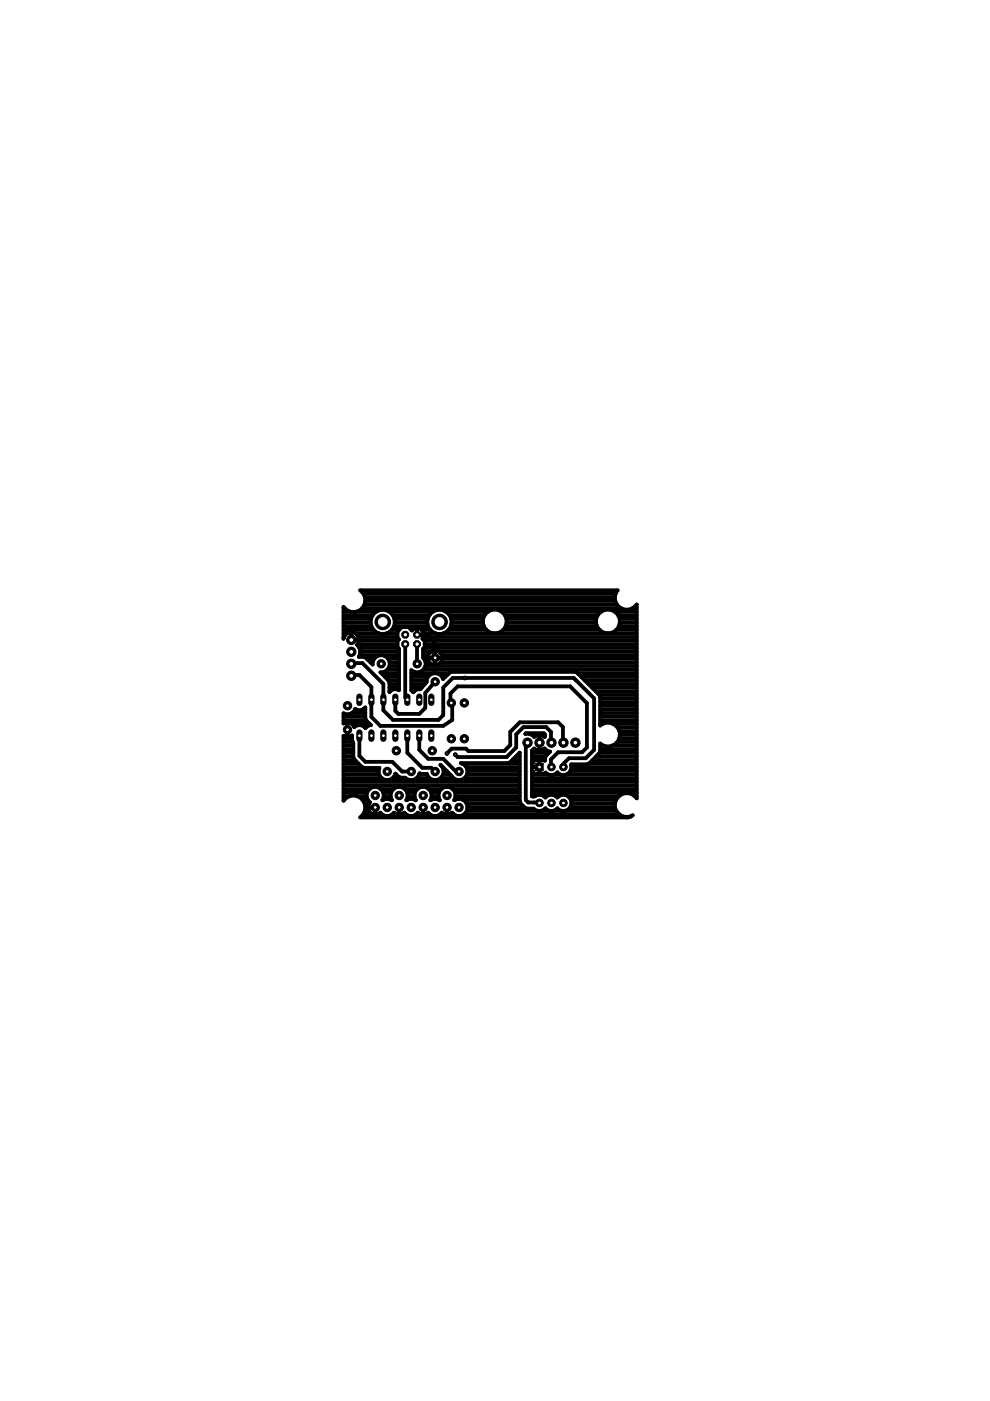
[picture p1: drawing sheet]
<svg xmlns="http://www.w3.org/2000/svg" width="210mm" height="297mm" viewBox="0 0 210 297" stroke-linecap="round" stroke-linejoin="round" font-family="sans-serif">
<g fill="none" stroke="#000" stroke-width=".8">
<path d="M72.8 134.3h.8M72.8 135.1h.1M72.8 133.5h6.4M72.8 132.8h5.9M72.8 132h5.8M72.8 131.2h5.9M72.8 130.5h6.2M72.8 129.7h1.5M72.8 128.9h.3M73.6 134.3l-.5 .4-.3 .6M73.6 134.3l.8-.3 1 .3M74.5 134v1.7h1.6"/>
<path d="M74.5 134.3h.1M74.5 135.1h.1M75.4 134.3a1.74 1.74 0 0 1 .7 1.5M75.4 134.3h4.9M75.6 129.7h4.2M75.7 136.8h.1M75.7 136.8a1.87 1.87 0 0 1 .4 2.5h1l.5 .2 1.4 1.4a1.82 1.82 0 0 1 1.8-2 1.82 1.82 0 0 1 1.8 1.9 1.82 1.82 0 0 1-2 1.7l1.8 1.8M75.8 136.6l-.1 .2M75.8 136.6h8.5M76 135.1h8.3M76.1 135.8l-.3 .8M76.1 135.8h8.2"/>
<path d="M76.2 137.4h8.2M76.2 138.9h8.4M76.4 138.1h8.2M76.8 128.9h54.8M77 125.8a2.54 2.54 0 0 1-.6 3.6 2.54 2.54 0 0 1-3.6-.7v6.7M77 125.8l-.6-.6h54.6a2.39 2.39 0 0 0-.2 3M77 125.9h53.6M77.3 128.1h53.5M77.4 126.6h53M77.4 127.4h53.1M77.8 139.7h1.6M82 134.3h2.3"/>
<path d="M82.3 139.7h2.3M82.5 129.7h9.3M83.1 133.5h1.5M83.3 130.5h7.7M83.5 132.8h7.3M83.6 131.2h7.1M83.7 132h6.9M85.9 136.6v11.3l.5 .5M87.2 133.5h.3M88.4 133.2v1.4h2.1l1.6 1.5v3.2l.1 .2M88.4 136.6v4.1M88.4 134.3h.1"/>
<path d="M88.4 133.5h.1M89.3 133.5h1.9M89.7 138.9h1.1M89.7 138.1h1.8M89.8 134.3h2.6M89.8 135.1h45.2M89.9 139.7h.8M89.9 137.4h45.1M90 135.8h45M90 136.6h45M90.7 139.5h3.1M90.8 138.9a1.56 1.56 0 0 0 .6 1.9 1.56 1.56 0 0 0 2-.3"/>
<path d="M91.4 138.2l-.6 .7M91.4 138.2l.7-.3 .9 .3M92.2 137.9v3.1M92.2 139.7h.1M92.2 138.9h.1M92.2 138.1h.1M93 138.1h42M93 138.2l.7 .7M93.7 138.9l.1 .7-.4 .9M93.7 138.9h41.3M93.8 139.7h41.2M94 134.3h41"/>
<path d="M94.5 129.7h8.9M95.1 133.5h8M95.3 130.5h7.4M95.6 132.8h7M95.7 131.2h6.7M95.7 132h6.7M104.4 134.3a2.55 2.55 0 0 1-1.6-4 2.55 2.55 0 0 1 4.2 0 2.55 2.55 0 0 1-1.6 4M106.4 129.7h21M106.7 133.5h20.4M107.1 130.5h19.6M107.2 132.8h19.4M107.4 131.2h19"/>
<path d="M107.4 132h19M128.4 134.3a2.55 2.55 0 0 1-1.6-4 2.55 2.55 0 0 1 4.2 0 2.55 2.55 0 0 1-1.6 4M130.3 129.7h4.7M130.7 133.5h4.3M130.8 128.2a2.55 2.55 0 0 0 4.2 0v41.1a2.54 2.54 0 0 0-3.5-.8 2.54 2.54 0 0 0-.8 3.5 2.54 2.54 0 0 0 3.5 .9l-1.3 .4h-56.5a2.54 2.54 0 0 0 .3-3.9 2.54 2.54 0 0 0-3.9 .4v-13.8M131.1 130.5h3.9M131.2 132.8h3.8M131.4 131.2h3.6M131.4 132h3.6M134.2 128.9h.8M72.8 156h.1M72.8 159.6h2.1"/>
<path d="M72.8 158.9h2.1M72.8 158.1h2.1M72.8 157.3h2M72.8 156.5h1.9M72.8 152.7h4.8M72.8 151.9h4.6M72.9 156a1.56 1.56 0 0 0 1.8-.1v1l.2 .6M72.9 153.4h-.1M73.7 155.8h.1M73.7 153.1v3.2M73.7 154.7h.1M73.7 155h.1"/>
<path d="M73.7 154.2h.1M73.7 153.5h.1M74.5 143.3l.1-.2h1.6l2.5 2.5v6.4l1.9 1.9h13.4l1.9-1.3v-3.4l-.4-.4v-1.8l1.5-1.5h23.9l3.5 3.6v9.4l-1 1h-5.1l-1.5 1.5 .1 1.6M74.5 140.7l.1-.1h2.2l4.5 4.4v5.6l2 2h9.7l1-1v-5.8l2-2.1h25.6l4.4 4.4v10.9l-1.8 1.8h-3.6l-1 1v.7l-.2 .1M74.6 151.2h2.8M74.6 153.5h3.8M74.9 157.5h.1M74.9 157.5v3a5.5 5.5 0 0 0 2.3 2.3h3.3a1.81 1.81 0 0 0 1 2.5 1.81 1.81 0 0 0 2.3-1.3l.7 .7 .5 .2h.9a1.81 1.81 0 0 0 3.1-.9l1.5 .1a1.82 1.82 0 0 0 2.7 1 1.82 1.82 0 0 0 .2-2.9l2.3 2.3a1.83 1.83 0 0 0 3.1 .2 1.83 1.83 0 0 0-1.1-2.9h10l.5-.2 2-2M75.3 150.4h.2M75.3 150.3a1.71 1.71 0 0 1-2.5 .9v2.2M75.3 150.3a1.58 1.58 0 0 0 2.1-.3v2.3l.2 .4 1.1 1.1-.8 .2-.4 .4a1.55 1.55 0 0 0-2.4-.2 1.55 1.55 0 0 0-2.2-.8M75.3 150.3h.1"/>
<path d="M76.2 156v4.3l1.3 1.2h5.7l2.1 2.1h1.9M76.9 150.4h.5M77.3 154.2h.3M78.5 140.4h.5M80.8 142.7h3.8M81.6 143.5h3M82.1 142h2.5M82.4 144.3h2.2M82.6 146.6h.1M82.6 145.8h2M82.6 145h2M82.6 141.2h2"/>
<path d="M82.6 140.4h2M86.4 156v3.6l3.1 3.2h1.9l.8 .8M87.2 142.7h8M87.2 145.8h2.2M87.2 145h2.9M87.2 144.3h3.2M87.2 143.5h3.5M87.4 146.6h.4M88.4 140.7h.1M88.9 156v3l1.9 1.9h3.2l2.7 2.7h.6M89.7 142h45.3M90.2 141.2h44.8"/>
<path d="M90.2 140.4h.8M91.9 142.7a1.77 1.77 0 0 0-1.5 1.9l-1.2 1.4a2.13 2.13 0 0 0-1.6 .8l-.4-.4v-4.3a1.8 1.8 0 0 0 2.5-.1 1.8 1.8 0 0 0 0-2.5v-1.9l.3-.4v-1.3l-.5-.5 .3-.3v-1.1l-.8-.8h-1.2l-.5 .5-.7-.8h-1.4l-.9 1v1.3l.3 .4-.3 .3v1.3l.3 .4v8.7a1.51 1.51 0 0 0-2 .4v-1.9l-.2-.5M92.2 140.4h.1M92.2 144.5l-2 2.4v3.2l-1.3 1.3h-4.4l-.7-.7v-2.3M92.6 142.7l.7 .3 .5 .5 .1 .5 1-1M93.5 140.4h41.5M93.7 143.5h.7M94.9 143h.1M110.2 159.6h.1M110.2 159.6v10.3l.2 .5M111.8 157.5l-.3 .3v11.8l.5 .5 2.4 .1M112.7 155.8h2.8"/>
<path d="M112.8 159.6h3.6M113.1 158.9h.4M113.3 156.2a1.81 1.81 0 0 0-1.9-.6l.1-.2h3.8l.2 .3v.5M113.3 156.2v.1M113.3 158.7l.1 .1M113.3 158.7h.1M113.3 158.7l-.5 .4v9.7h.4M113.4 158.8l.9 .3 1-.3M114.3 155.8l-1 .4M114.4 155.8v3.3M114.4 157.5h.1M114.4 158.9h.1"/>
<path d="M114.4 158.1h.1M114.4 157.3h.1M114.4 156.5h.1M114.5 155.8l1 .4M115.3 158.8l.2-.1 .3 .4 .8 .3-.9 .9-.2 1-.3-.1M115.3 158.9h.3M115.5 156.2v.1M116.9 157.5l-.1-2.3-1-1h-4.8l-1.5 1.5v2.8l-2.1 2h-10.4l-.5-.5M119.4 157.5v-3.3l-1.1-1.1h-8.1l-2 2.1v2.8l-1.3 1.2h-7.6l-.5-.5h-3l-1.1 1M122.5 142.7h12.5M122.6 142.9l4.5 4.4 .2 .5v6a2.53 2.53 0 0 1 3.4 .2 2.53 2.53 0 0 1 0 3.5 2.53 2.53 0 0 1-3.4 .1v1.6a7.2 7.2 0 0 1-2.9 2.9h-3.2a1.77 1.77 0 0 1-.9 2 1.77 1.77 0 0 1-2.1-.4 1.62 1.62 0 0 1-2.5 .1l-.5 .3h-1.7l-.4-.3-.2-.3M122.6 142.9l-.7-.4h-26.2l-.4 .1-.4 .4"/>
<path d="M122.6 142.9h.1M123.2 143.5h11.8M124 144.3h11M124.8 145h10.2M125.5 145.8h9.5M126.3 146.6h8.7M127.1 147.3h7.9M127.1 159.6h7.9M127.3 158.9h7.7M127.3 158.1h.7M127.3 153.5h.5M127.3 152.7h7.7"/>
<path d="M127.3 151.9h7.7M127.3 151.2h7.7M127.3 150.4h7.7M127.3 149.6h7.7M127.3 148.9h7.7M127.3 148.1h7.7M129.8 158.1h5.2M130 153.5h5M130.9 157.3h4.1M130.9 154.2h4.1M131.3 156.5h3.7M131.3 155h3.7"/>
<path d="M131.4 155.8h3.6M72.8 161.2h2.5M72.8 168.8h1.3M72.8 169.6h.2M72.8 168.1h5.1M72.8 167.3h5.6M72.8 166.5h37.4M72.8 165.8h37.4M72.8 165h8.1M72.8 164.2h7.6M72.8 163.4h7.5M72.8 162.7h4.1"/>
<path d="M72.8 161.9h3.3M72.8 160.4h2.1M75.7 168.8h2M76.9 169.6h1.1M77 172.7h2.1M77.3 170.4h.9M77.3 171.9h.9M77.4 171.1h.6M78 171.2h1.6l-.1 1.5M78 167.6a1.83 1.83 0 0 1 2.6-.5 1.83 1.83 0 0 1 .5 2.6l.6-.3h.7l.7 .3a1.83 1.83 0 0 1 1.5-2.9 1.83 1.83 0 0 1 1.5 2.9l.7-.3h.7l.7 .3a1.84 1.84 0 0 1 1.5-2.9 1.84 1.84 0 0 1 1.5 2.9l.7-.3h.7l.6 .3a1.84 1.84 0 0 1 1.6-2.9 1.84 1.84 0 0 1 1.5 2.9 1.82 1.82 0 0 1 2.5 .5 1.82 1.82 0 0 1-.4 2.5 1.82 1.82 0 0 1-2.5-.4 1.55 1.55 0 0 1-2.2 0 1.8 1.8 0 0 1-2.9 0 1.55 1.55 0 0 1-2.2 0 1.78 1.78 0 0 1-2.9 0 1.57 1.57 0 0 1-2.2 0 1.78 1.78 0 0 1-2.9 0 1.56 1.56 0 0 1-2.2 0 1.56 1.56 0 0 1 0-2.2 1.79 1.79 0 0 1-.4-2.5zM79.5 172.7h.1M79.5 171.9h.1"/>
<path d="M80 172.7h1M80.7 167.3h2.7M81.1 169.6h.1M81.2 168.1h1.7M81.3 168.8h1.5M82.9 169.6h.2M83.1 172.7h1M83.2 165h2.8M83.8 164.2h.3M84.6 171.2v1.5M84.6 171.2h.1M84.6 172.7h.1"/>
<path d="M84.6 171.9h.1M85.1 172.7h1M85.8 167.3h2.7M86.2 169.6h.1M86.3 168.1h1.7M86.4 168.8h1.5M88 169.6h.1M88.2 172.7h1M88.3 165h2.8M88.8 164.2h1.8M89.7 172.7h.1M89.7 171.9h.1"/>
<path d="M89.7 171.2v1.5M90.2 172.7h1M90.9 167.3h2.7M91.2 169.6h.2M91.4 168.1h1.7M91.5 168.8h1.5M93.1 169.6h.1M93.3 172.7h1M93.4 165h2.8M93.8 162.7h.1M93.9 164.2h1.6M94 163.4h.7"/>
<path d="M94.8 171.2h.1M94.8 171.2v1.5M94.8 172.7h.1M94.8 171.9h.1M95.3 172.7h.9M95.9 167.3h14.3M96.3 169.6h.2M96.5 168.1h13.7M96.6 168.8h13.6M98 161.9h12.2M98.1 169.6h12.1M98.4 172.7h32.9"/>
<path d="M98.4 165h11.8M98.9 162.7h11.3M98.9 170.4h11.5M99 171.9h14.9M99 164.2h11.2M99.1 171.1h12M99.1 163.4h11.1M108.6 161.2h1.6M109.4 160.4h.8M112.8 161.2h2.7M112.8 168.1h22.2M112.8 167.3h22.2"/>
<path d="M112.8 166.5h22.2M112.8 165.8h22.2M112.8 165h22.2M112.8 164.2h3.5M112.8 163.4h.1M112.8 162.7h.1M112.8 161.9h.1M112.8 160.4h2.9M112.9 162.6h1.5M113.2 168.8h-.1M113.2 168.8h.2M113.5 161.2l-.3 .1-.3 .5v1.7"/>
<path d="M114.4 161.2v2.9M114.4 163.4h.1M114.4 162.7h.1M114.4 161.9h.1M114.8 171.9h1.7M115.3 168.8a2.06 2.06 0 0 0-2.1 0M115.3 168.8l.3 .3 .3-.3M115.4 168.8h.5M115.9 168.8a1.65 1.65 0 0 1 2.3 .3l.3-.3M117.3 171.9h1.7M117.5 164.2h1.4M117.9 168.8h.5"/>
<path d="M118.5 168.8a1.72 1.72 0 0 1 2.3 .4 1.72 1.72 0 0 1-.2 2.3 1.72 1.72 0 0 1-2.4-.1 1.63 1.63 0 0 1-2.6 0 1.64 1.64 0 0 1-2.4 0h-1.5l-.4-.2-.9-.8M119.9 171.9h10.8M120 164.2h15M120.4 168.8h10.8M120.9 171.1h9.5M120.9 163.4h14.1M121 169.6h9.6M121.1 170.4h9.3M121.1 162.7h13.9M124.8 161.9h10.2M125.6 161.2h9.4M126.4 160.4h8.6"/>
<path d="M134.6 168.8h.4"/>
<circle cx="81.1" cy="131.9" r="2.58"/>
<circle cx="93.2" cy="131.9" r="2.58"/>
</g>
<circle cx="73.7" cy="149.6" r=".89" fill="#000" stroke="#000" stroke-width=".21"/>
<circle cx="73.7" cy="149.6" r=".4" fill="#fff" stroke="#000" stroke-width=".21"/>
<circle cx="73.7" cy="154.7" r=".89" fill="#000" stroke="#000" stroke-width=".21"/>
<circle cx="73.7" cy="154.7" r=".4" fill="#fff" stroke="#000" stroke-width=".21"/>
<circle cx="92.3" cy="139.5" r=".89" fill="#000" stroke="#000" stroke-width=".21"/>
<circle cx="92.3" cy="139.5" r=".4" fill="#fff" stroke="#000" stroke-width=".21"/>
<circle cx="92.3" cy="144.5" r=".89" fill="#000" stroke="#000" stroke-width=".21"/>
<circle cx="92.3" cy="144.5" r=".4" fill="#fff" stroke="#000" stroke-width=".21"/>
<path d="M91.4 155.3v1.3" fill="none" stroke="#000" stroke-width="1.3"/>
<circle cx="91.5" cy="156" r=".4" fill="#fff" stroke="#000" stroke-width=".21"/>
<path d="M88.9 155.3v1.3" fill="none" stroke="#000" stroke-width="1.3"/>
<circle cx="88.9" cy="156" r=".4" fill="#fff" stroke="#000" stroke-width=".21"/>
<path d="M81.3 155.3v1.3" fill="none" stroke="#000" stroke-width="1.3"/>
<circle cx="81.3" cy="156" r=".4" fill="#fff" stroke="#000" stroke-width=".21"/>
<path d="M78.7 155.3v1.3" fill="none" stroke="#000" stroke-width="1.3"/>
<circle cx="78.8" cy="156" r=".4" fill="#fff" stroke="#000" stroke-width=".21"/>
<path d="M86.4 155.3v1.3" fill="none" stroke="#000" stroke-width="1.3"/>
<circle cx="86.4" cy="156" r=".4" fill="#fff" stroke="#000" stroke-width=".21"/>
<path d="M83.8 155.3v1.3" fill="none" stroke="#000" stroke-width="1.3"/>
<circle cx="83.8" cy="156" r=".4" fill="#fff" stroke="#000" stroke-width=".21"/>
<path d="M76.2 155.3v1.3" fill="none" stroke="#000" stroke-width="1.3"/>
<circle cx="76.2" cy="156" r=".4" fill="#fff" stroke="#000" stroke-width=".21"/>
<path d="M76.2 147.7v1.3" fill="none" stroke="#000" stroke-width="1.3"/>
<circle cx="76.2" cy="148.4" r=".4" fill="#fff" stroke="#000" stroke-width=".21"/>
<path d="M78.7 147.7v1.3" fill="none" stroke="#000" stroke-width="1.3"/>
<circle cx="78.8" cy="148.4" r=".4" fill="#fff" stroke="#000" stroke-width=".21"/>
<path d="M81.3 147.7v1.3" fill="none" stroke="#000" stroke-width="1.3"/>
<circle cx="81.3" cy="148.4" r=".4" fill="#fff" stroke="#000" stroke-width=".21"/>
<path d="M83.8 147.7v1.3" fill="none" stroke="#000" stroke-width="1.3"/>
<circle cx="83.8" cy="148.4" r=".4" fill="#fff" stroke="#000" stroke-width=".21"/>
<path d="M86.4 147.7v1.3" fill="none" stroke="#000" stroke-width="1.3"/>
<circle cx="86.4" cy="148.4" r=".4" fill="#fff" stroke="#000" stroke-width=".21"/>
<path d="M88.9 147.7v1.3" fill="none" stroke="#000" stroke-width="1.3"/>
<circle cx="88.9" cy="148.4" r=".4" fill="#fff" stroke="#000" stroke-width=".21"/>
<path d="M91.4 147.7v1.3" fill="none" stroke="#000" stroke-width="1.3"/>
<circle cx="91.5" cy="148.4" r=".4" fill="#fff" stroke="#000" stroke-width=".21"/>
<circle cx="91.7" cy="159.2" r=".89" fill="#000" stroke="#000" stroke-width=".21"/>
<circle cx="91.7" cy="159.2" r=".4" fill="#fff" stroke="#000" stroke-width=".21"/>
<circle cx="84" cy="159.2" r=".89" fill="#000" stroke="#000" stroke-width=".21"/>
<circle cx="84" cy="159.2" r=".4" fill="#fff" stroke="#000" stroke-width=".21"/>
<circle cx="88.4" cy="136.6" r=".78" fill="#000" stroke="#000" stroke-width=".21"/>
<circle cx="88.4" cy="136.6" r=".47" fill="#fff" stroke="#000" stroke-width=".21"/>
<circle cx="85.9" cy="136.6" r=".78" fill="#000" stroke="#000" stroke-width=".21"/>
<circle cx="85.9" cy="136.6" r=".47" fill="#fff" stroke="#000" stroke-width=".21"/>
<circle cx="85.9" cy="134.6" r=".78" fill="#000" stroke="#000" stroke-width=".21"/>
<circle cx="85.9" cy="134.6" r=".47" fill="#fff" stroke="#000" stroke-width=".21"/>
<circle cx="88.4" cy="134.6" r=".78" fill="#000" stroke="#000" stroke-width=".21"/>
<circle cx="88.4" cy="134.6" r=".47" fill="#fff" stroke="#000" stroke-width=".21"/>
<circle cx="81.2" cy="131.9" r="1.65" fill="#000" stroke="#000" stroke-width=".21"/>
<circle cx="81.2" cy="131.9" r="1.14" fill="#fff" stroke="#000" stroke-width=".21"/>
<circle cx="93.2" cy="131.9" r="1.65" fill="#000" stroke="#000" stroke-width=".21"/>
<circle cx="93.2" cy="131.9" r="1.14" fill="#fff" stroke="#000" stroke-width=".21"/>
<circle cx="88.5" cy="140.7" r=".89" fill="#000" stroke="#000" stroke-width=".21"/>
<circle cx="88.5" cy="140.7" r=".4" fill="#fff" stroke="#000" stroke-width=".21"/>
<circle cx="80.8" cy="140.7" r=".89" fill="#000" stroke="#000" stroke-width=".21"/>
<circle cx="80.8" cy="140.7" r=".4" fill="#fff" stroke="#000" stroke-width=".21"/>
<circle cx="98.4" cy="149" r=".89" fill="#000" stroke="#000" stroke-width=".21"/>
<circle cx="98.4" cy="149" r=".4" fill="#fff" stroke="#000" stroke-width=".21"/>
<circle cx="98.4" cy="156.6" r=".89" fill="#000" stroke="#000" stroke-width=".21"/>
<circle cx="98.4" cy="156.6" r=".4" fill="#fff" stroke="#000" stroke-width=".21"/>
<circle cx="95.7" cy="149" r=".89" fill="#000" stroke="#000" stroke-width=".21"/>
<circle cx="95.7" cy="149" r=".4" fill="#fff" stroke="#000" stroke-width=".21"/>
<circle cx="95.7" cy="156.6" r=".89" fill="#000" stroke="#000" stroke-width=".21"/>
<circle cx="95.7" cy="156.6" r=".4" fill="#fff" stroke="#000" stroke-width=".21"/>
<circle cx="94.8" cy="171.2" r=".89" fill="#000" stroke="#000" stroke-width=".21"/>
<circle cx="94.8" cy="171.2" r=".4" fill="#fff" stroke="#000" stroke-width=".21"/>
<circle cx="94.8" cy="168.7" r=".89" fill="#000" stroke="#000" stroke-width=".21"/>
<circle cx="94.8" cy="168.7" r=".4" fill="#fff" stroke="#000" stroke-width=".21"/>
<circle cx="89.7" cy="171.2" r=".89" fill="#000" stroke="#000" stroke-width=".21"/>
<circle cx="89.7" cy="171.2" r=".4" fill="#fff" stroke="#000" stroke-width=".21"/>
<circle cx="89.7" cy="168.7" r=".89" fill="#000" stroke="#000" stroke-width=".21"/>
<circle cx="89.7" cy="168.7" r=".4" fill="#fff" stroke="#000" stroke-width=".21"/>
<circle cx="84.6" cy="171.2" r=".89" fill="#000" stroke="#000" stroke-width=".21"/>
<circle cx="84.6" cy="171.2" r=".4" fill="#fff" stroke="#000" stroke-width=".21"/>
<circle cx="84.6" cy="168.7" r=".89" fill="#000" stroke="#000" stroke-width=".21"/>
<circle cx="84.6" cy="168.7" r=".4" fill="#fff" stroke="#000" stroke-width=".21"/>
<circle cx="79.6" cy="171.2" r=".89" fill="#000" stroke="#000" stroke-width=".21"/>
<circle cx="79.6" cy="171.2" r=".4" fill="#fff" stroke="#000" stroke-width=".21"/>
<circle cx="79.6" cy="168.7" r=".89" fill="#000" stroke="#000" stroke-width=".21"/>
<circle cx="79.6" cy="168.7" r=".4" fill="#fff" stroke="#000" stroke-width=".21"/>
<circle cx="97.3" cy="171.2" r=".89" fill="#000" stroke="#000" stroke-width=".21"/>
<circle cx="97.3" cy="171.2" r=".4" fill="#fff" stroke="#000" stroke-width=".21"/>
<circle cx="97.3" cy="163.6" r=".89" fill="#000" stroke="#000" stroke-width=".21"/>
<circle cx="97.3" cy="163.6" r=".4" fill="#fff" stroke="#000" stroke-width=".21"/>
<circle cx="92.3" cy="171.2" r=".89" fill="#000" stroke="#000" stroke-width=".21"/>
<circle cx="92.3" cy="171.2" r=".4" fill="#fff" stroke="#000" stroke-width=".21"/>
<circle cx="92.3" cy="163.6" r=".89" fill="#000" stroke="#000" stroke-width=".21"/>
<circle cx="92.3" cy="163.6" r=".4" fill="#fff" stroke="#000" stroke-width=".21"/>
<circle cx="87.2" cy="171.2" r=".89" fill="#000" stroke="#000" stroke-width=".21"/>
<circle cx="87.2" cy="171.2" r=".4" fill="#fff" stroke="#000" stroke-width=".21"/>
<circle cx="87.2" cy="163.6" r=".89" fill="#000" stroke="#000" stroke-width=".21"/>
<circle cx="87.2" cy="163.6" r=".4" fill="#fff" stroke="#000" stroke-width=".21"/>
<circle cx="82.1" cy="171.2" r=".89" fill="#000" stroke="#000" stroke-width=".21"/>
<circle cx="82.1" cy="171.2" r=".4" fill="#fff" stroke="#000" stroke-width=".21"/>
<circle cx="82.1" cy="163.6" r=".89" fill="#000" stroke="#000" stroke-width=".21"/>
<circle cx="82.1" cy="163.6" r=".4" fill="#fff" stroke="#000" stroke-width=".21"/>
<circle cx="74.5" cy="140.7" r=".99" fill="#000" stroke="#000" stroke-width=".21"/>
<circle cx="74.5" cy="140.7" r=".51" fill="#fff" stroke="#000" stroke-width=".21"/>
<circle cx="74.5" cy="143.3" r=".99" fill="#000" stroke="#000" stroke-width=".21"/>
<circle cx="74.5" cy="143.3" r=".51" fill="#fff" stroke="#000" stroke-width=".21"/>
<circle cx="74.5" cy="138.2" r=".99" fill="#000" stroke="#000" stroke-width=".21"/>
<circle cx="74.5" cy="138.2" r=".51" fill="#fff" stroke="#000" stroke-width=".21"/>
<circle cx="74.5" cy="135.7" r=".99" fill="#000" stroke="#000" stroke-width=".21"/>
<circle cx="74.5" cy="135.7" r=".51" fill="#fff" stroke="#000" stroke-width=".21"/>
<path d="M113.6 161.8h1.6v1.6h-1.6z" fill="#000" stroke="#000" stroke-width=".21"/>
<circle cx="114.4" cy="162.6" r=".4" fill="#fff" stroke="#000" stroke-width=".21"/>
<circle cx="116.9" cy="162.6" r=".8" fill="#000" stroke="#000" stroke-width=".21"/>
<circle cx="116.9" cy="162.6" r=".4" fill="#fff" stroke="#000" stroke-width=".21"/>
<circle cx="119.5" cy="162.6" r=".8" fill="#000" stroke="#000" stroke-width=".21"/>
<circle cx="119.5" cy="162.6" r=".4" fill="#fff" stroke="#000" stroke-width=".21"/>
<circle cx="114.4" cy="170.2" r=".8" fill="#000" stroke="#000" stroke-width=".21"/>
<circle cx="114.4" cy="170.2" r=".4" fill="#fff" stroke="#000" stroke-width=".21"/>
<circle cx="116.9" cy="170.2" r=".8" fill="#000" stroke="#000" stroke-width=".21"/>
<circle cx="116.9" cy="170.2" r=".4" fill="#fff" stroke="#000" stroke-width=".21"/>
<circle cx="119.5" cy="170.2" r=".8" fill="#000" stroke="#000" stroke-width=".21"/>
<circle cx="119.5" cy="170.2" r=".4" fill="#fff" stroke="#000" stroke-width=".21"/>
<circle cx="116.9" cy="157.5" r=".99" fill="#000" stroke="#000" stroke-width=".21"/>
<circle cx="116.9" cy="157.5" r=".51" fill="#fff" stroke="#000" stroke-width=".21"/>
<circle cx="114.4" cy="157.5" r=".99" fill="#000" stroke="#000" stroke-width=".21"/>
<circle cx="114.4" cy="157.5" r=".51" fill="#fff" stroke="#000" stroke-width=".21"/>
<circle cx="119.5" cy="157.5" r=".99" fill="#000" stroke="#000" stroke-width=".21"/>
<circle cx="119.5" cy="157.5" r=".51" fill="#fff" stroke="#000" stroke-width=".21"/>
<circle cx="111.8" cy="157.5" r=".99" fill="#000" stroke="#000" stroke-width=".21"/>
<circle cx="111.8" cy="157.5" r=".51" fill="#fff" stroke="#000" stroke-width=".21"/>
<circle cx="122" cy="157.5" r=".99" fill="#000" stroke="#000" stroke-width=".21"/>
<circle cx="122" cy="157.5" r=".51" fill="#fff" stroke="#000" stroke-width=".21"/>
<circle cx="98.6" cy="143.7" r=".4" fill="#000" stroke="#000" stroke-width=".21"/>
<circle cx="98.6" cy="143.7" r=".19" fill="#fff" stroke="#000" stroke-width=".21"/>
<circle cx="94.8" cy="159.7" r=".4" fill="#000" stroke="#000" stroke-width=".21"/>
<circle cx="94.8" cy="159.7" r=".19" fill="#fff" stroke="#000" stroke-width=".21"/>
<circle cx="96.5" cy="160" r=".4" fill="#000" stroke="#000" stroke-width=".21"/>
<circle cx="96.5" cy="160" r=".19" fill="#fff" stroke="#000" stroke-width=".21"/>
</svg>
